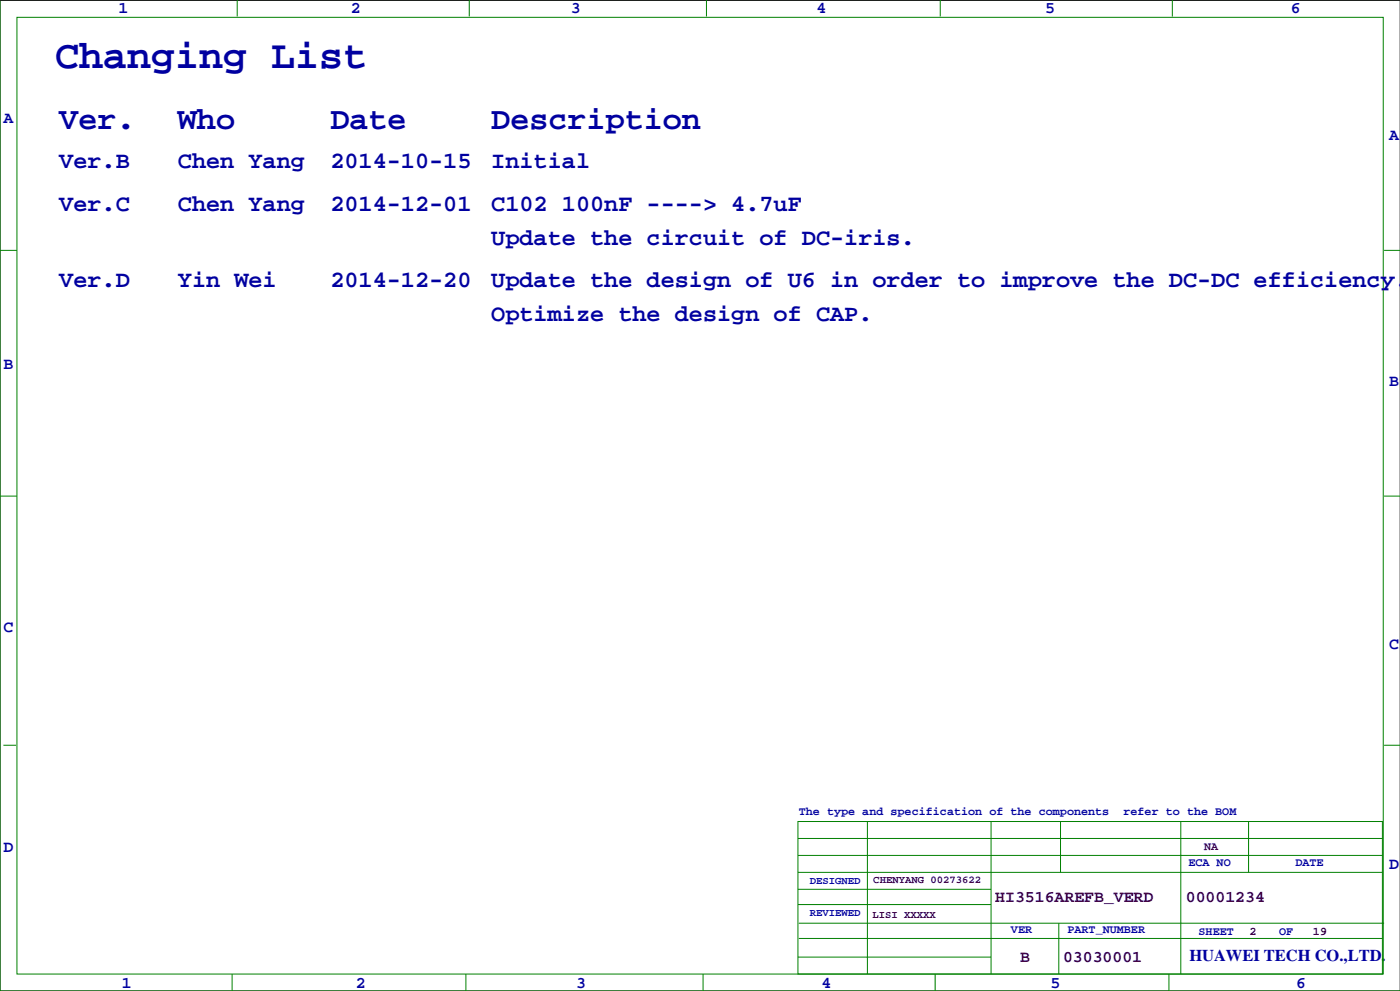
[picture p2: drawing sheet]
<svg xmlns="http://www.w3.org/2000/svg" width="420mm" height="297mm" viewBox="0 0 420 297" stroke-linecap="round" stroke-linejoin="round" font-family="sans-serif">
<defs><g id="words">
<text font-size="12" fill="#0000a0" x="16.5" y="20.3">Changing List</text>
<g font-size="9.5" fill="#0000a0">
<text x="17.8" y="38.6">Ver.</text>
<text x="53.3" y="38.6">Who</text>
<text x="99.1" y="38.6">Date</text>
<text x="147.3" y="38.6">Description</text>
</g>
<g font-size="7.1" fill="#0000a0">
<text x="17.8" y="50.5">Ver.B</text>
<text x="53.3" y="50.5">Chen Yang</text>
<text x="99.1" y="50.5">2014-10-15</text>
<text x="147.3" y="50.5">Initial</text>
<text x="17.8" y="63.2">Ver.C</text>
<text x="53.3" y="63.2">Chen Yang</text>
<text x="99.1" y="63.2">2014-12-01</text>
<text x="147.3" y="63.2">C102 100nF ----&gt; 4.7uF</text>
<text x="147.3" y="73.3">Update the circuit of DC-iris.</text>
<text x="17.8" y="86">Ver.D</text>
<text x="53.3" y="86">Yin Wei</text>
<text x="99.1" y="86">2014-12-20</text>
<text x="147.3" y="86">Update the design of U6 in order to improve the DC-DC efficiency.</text>
<text x="147.3" y="96.2">Optimize the design of CAP.</text>
</g>
<g font-size="4.9" fill="#0000a0">
<text x="35.6" y="3.9">1</text>
<text x="105.2" y="3.9">2</text>
<text x="171.2" y="3.9">3</text>
<text x="244.9" y="3.9">4</text>
<text x="313.4" y="3.9">5</text>
<text x="387.1" y="3.9">6</text>
<text x="1" y="36.9">A</text>
<text x="416.6" y="42">A</text>
<text x="1" y="110.6">B</text>
<text x="416.6" y="115.7">B</text>
<text x="1" y="189.3">C</text>
<text x="416.6" y="194.4">C</text>
<text x="1" y="255.4">D</text>
<text x="416.6" y="260.5">D</text>
<text x="356.6" y="288">HUAWEI TECH CO.,LTD.</text>
<text x="36.6" y="296">1</text>
<text x="106.7" y="296">2</text>
<text x="172.7" y="296">3</text>
<text x="246.4" y="296">4</text>
<text x="315" y="296">5</text>
<text x="388.6" y="296">6</text>
</g>
<g font-size="4.9" fill="#400040">
<text x="298.5" y="270.5">HI3516AREFB_VERD</text>
<text x="355.6" y="270.5">00001234</text>
<text x="305.9" y="288.3">B</text>
<text x="318.8" y="288.3">03030001</text>
</g>
<g font-size="3.5" fill="#0000a0">
<text x="239.5" y="244.2">The type and specification of the components</text>
<text x="336.9" y="244.2">refer to the BOM</text>
<text x="356.4" y="259.4">ECA NO</text>
<text x="388.5" y="259.4">DATE</text>
<text x="303.1" y="279.7">VER</text>
<text x="320.1" y="279.7">PART_NUMBER</text>
<text x="359.4" y="280.3">SHEET</text>
<text x="383.5" y="280.3">OF</text>
</g>
<g font-size="3.5" fill="#400040">
<text x="361.1" y="254.9">NA</text>
<text x="374.6" y="280.3">2</text>
<text x="393.7" y="280.3">19</text>
</g>
<g font-size="3.2" fill="#0000a0">
<text x="242.8" y="264.9">DESIGNED</text>
<text x="242.8" y="274.5">REVIEWED</text>
</g>
<g font-size="3.2" fill="#400040">
<text x="261.9" y="264.7">CHENYANG 00273622</text>
<text x="261.6" y="275.1">LISI XXXXX</text>
</g>
</g></defs>
<path d="M419.9 .1h-419.9v296.9h419.9" fill="none" stroke="#000" stroke-width=".3"/>
<g fill="none" stroke="#008000" stroke-width=".3">
<path d="M0 -.1v297.1h419.9M71.1 0v4.9M140.7 0v4.9M211.8 0v4.9M281.9 0v4.9M351.5 0v4.9M5.1 5.2h409.7v286.8h-409.7zM0 75h5.1M415 75h4.9M0 148.7h5.1M415 148.7h4.9M1 223.4h3.8"/>
<path d="M415 223.4h4.9M239.3 246.2h175.2v45.8h-175.2zM239.3 251.3h175.2M239.3 256.4h175.2M260.1 246.2v45.8M297.2 246.2v45.8M318 246.2v15.3M354.1 246.2v45.8M374.4 246.2v15.3M239.3 266.6h57.9M239.3 261.5h175.2M239.3 271.1h57.9"/>
<path d="M239.5 276.7h175.5M317.5 276.7v15.3M69.6 292v5M139.7 292v5M210.8 292v5M239.3 286.9h57.9M239.5 281.3h175M280.4 292v5M350.5 292v5M383.5 287.4h.1"/>
</g>
<use href="#words"/>
</svg>
